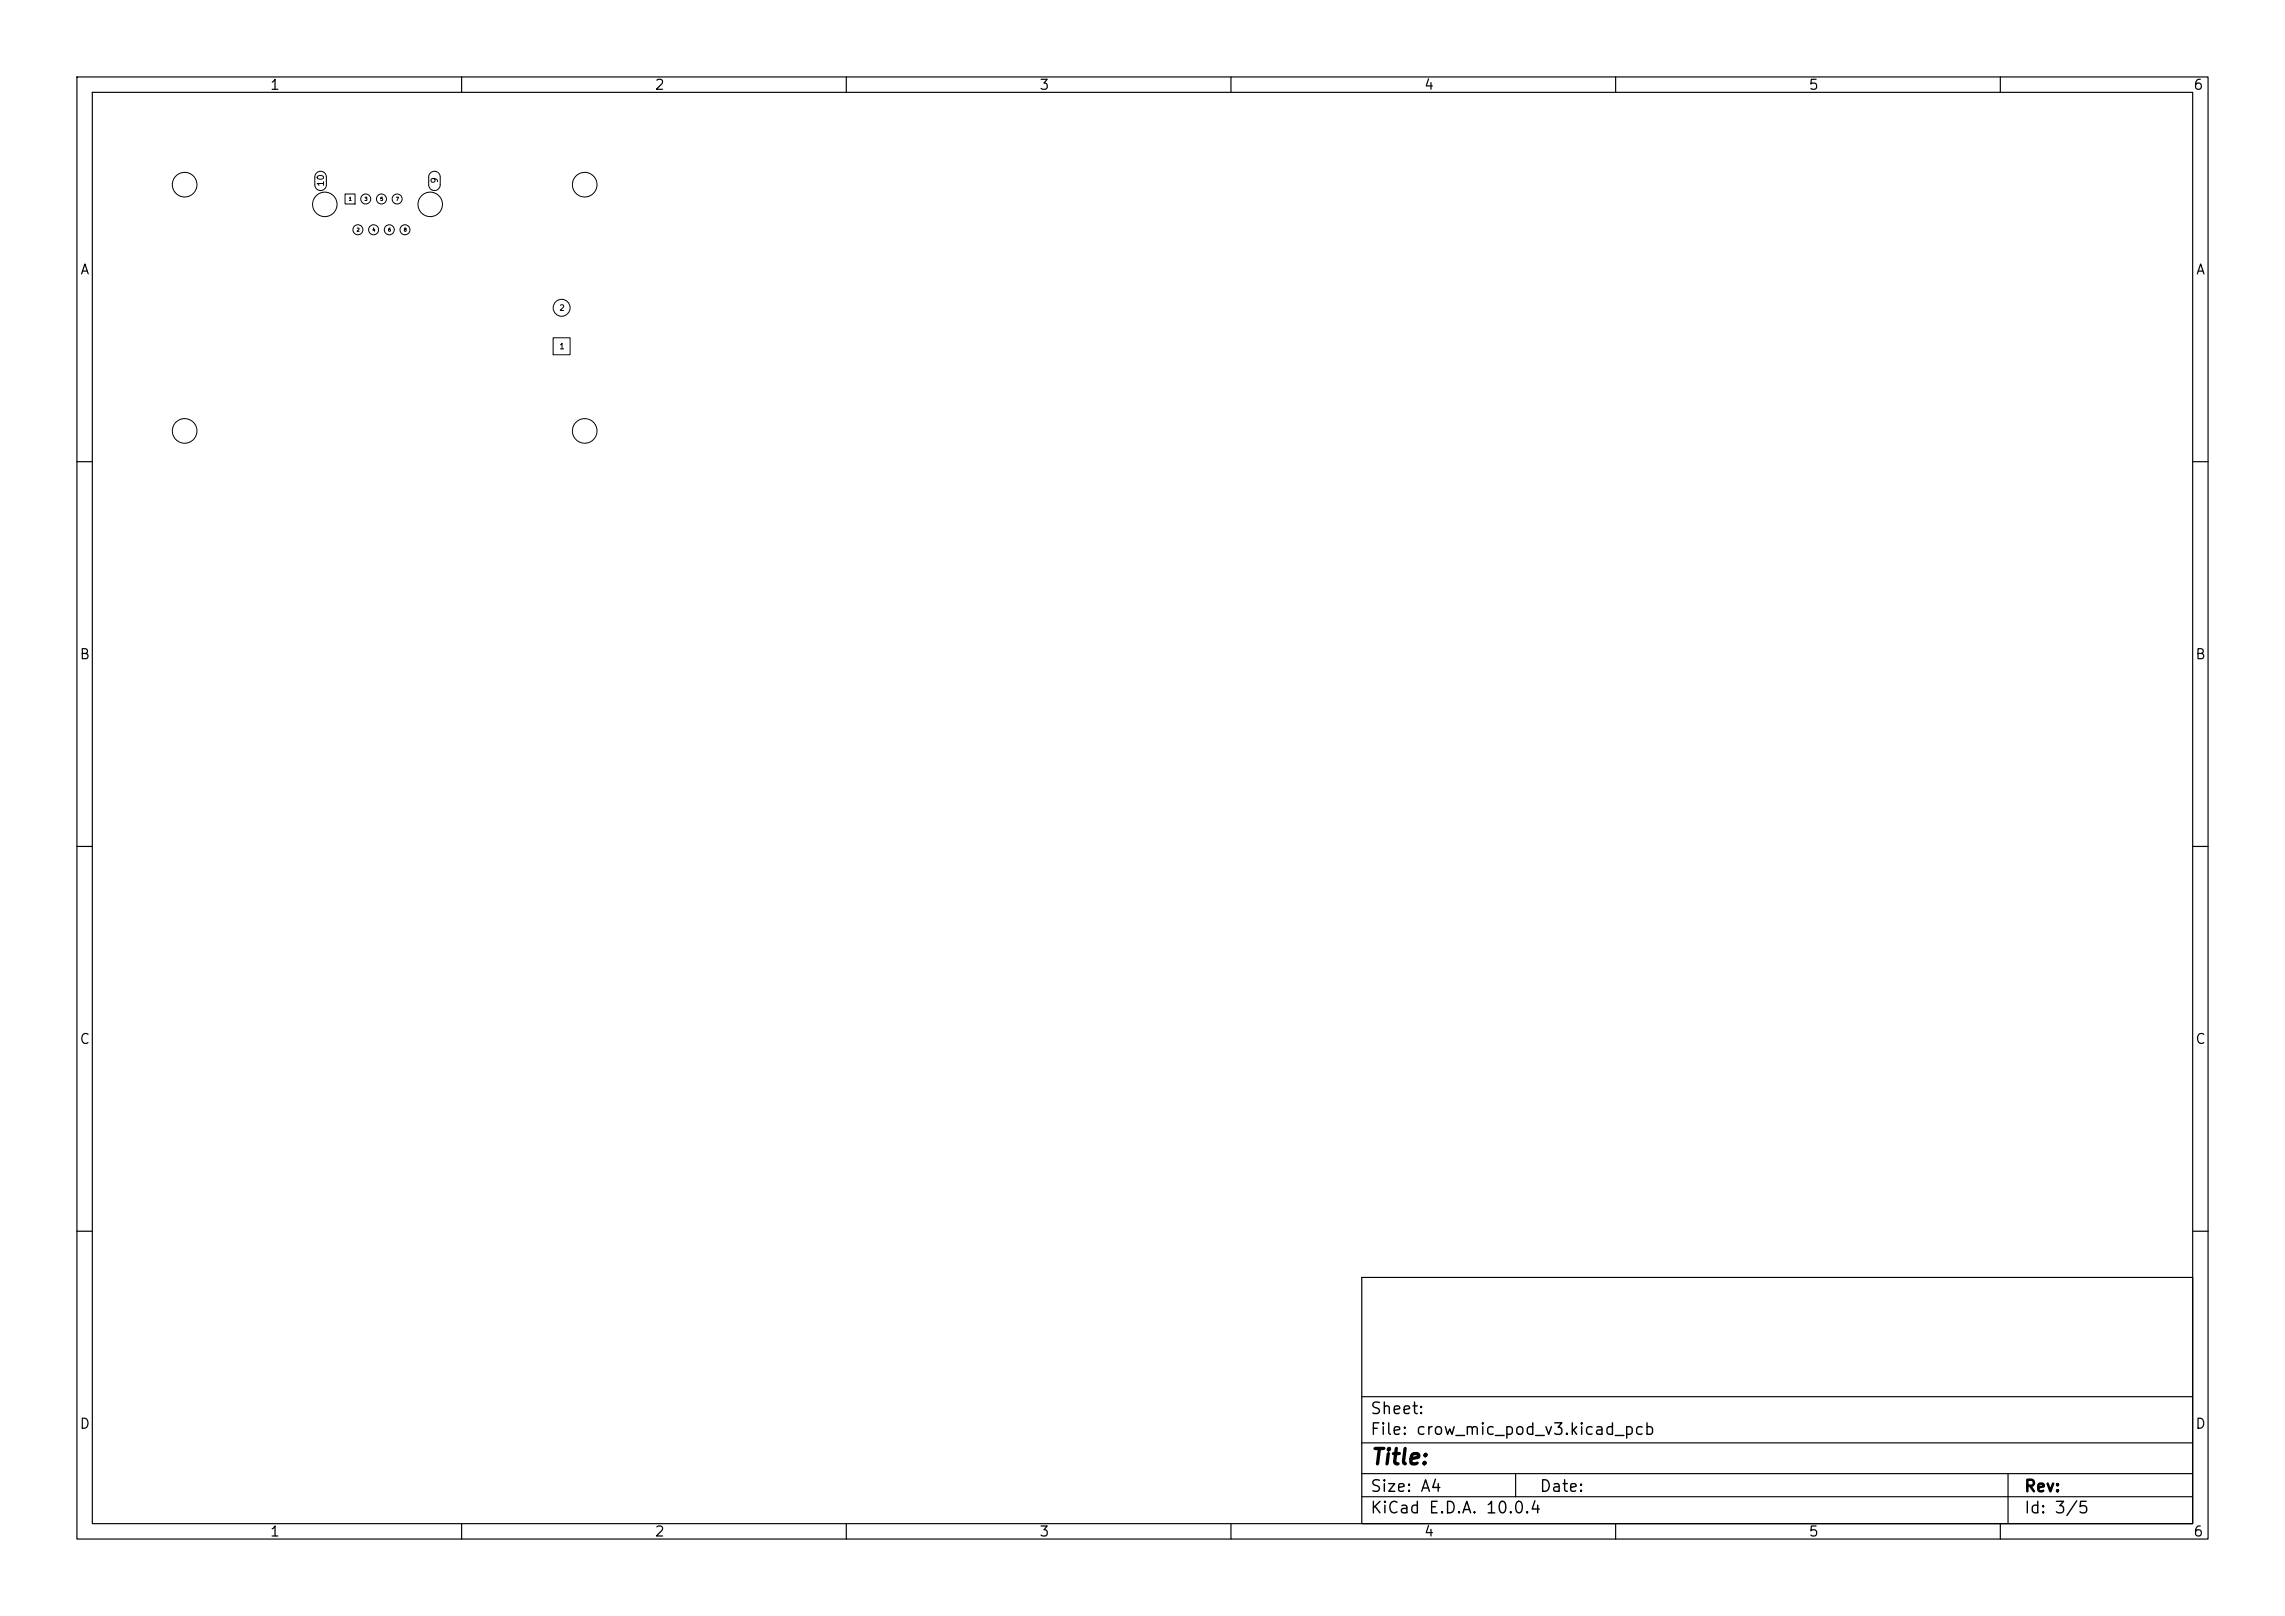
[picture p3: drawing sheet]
<svg xmlns="http://www.w3.org/2000/svg" width="297mm" height="210mm" viewBox="0 0 297 210" stroke-linecap="round" stroke-linejoin="round" font-family="sans-serif">
<defs><g id="words">
<text font-size="2" x="178" y="190.8">Title:</text>
<g font-size="1.5">
<text x="178" y="184.2">Sheet:</text>
<text x="178" y="186.9">File: crow_mic_pod_v3.kicad_pcb</text>
<text x="178" y="197.1">KiCad E.D.A. 10.0.4</text>
<text x="178" y="194.3">Size: A4</text>
<text x="200" y="194.3">Date:</text>
<text x="263" y="194.3">Rev:</text>
<text x="263" y="197.1">Id: 3/5</text>
</g>
<g font-size="1.3">
<text x="35" y="12">1</text>
<text x="85" y="12">2</text>
<text x="135" y="12">3</text>
<text x="185" y="12">4</text>
<text x="235" y="12">5</text>
<text x="285" y="12">6</text>
<text x="10.3" y="36">A</text>
<text x="285.4" y="36">A</text>
<text x="10.3" y="86">B</text>
<text x="285.3" y="86">B</text>
<text x="10.3" y="136">C</text>
<text x="285.3" y="136">C</text>
<text x="10.3" y="186">D</text>
<text x="285.3" y="186">D</text>
<text x="35" y="200">1</text>
<text x="85" y="200">2</text>
<text x="135" y="200">3</text>
<text x="185" y="200">4</text>
<text x="235" y="200">5</text>
<text x="285" y="200">6</text>
</g>
<g font-size=".8">
<text x="57.1" y="23.9" transform="rotate(-90 57.1 23.9)">9</text>
<text x="42.3" y="24.3" transform="rotate(-90 42.3 24.3)">10</text>
</g>
<g font-size=".7">
<text x="72.6" y="40.6">2</text>
<text x="72.6" y="45.6">1</text>
</g>
<g font-size=".4">
<text x="45.3" y="26.2">1</text>
<text x="47.3" y="26.2">3</text>
<text x="49.4" y="26.2">5</text>
<text x="51.4" y="26.2">7</text>
<text x="46.3" y="30.2">2</text>
<text x="48.3" y="30.2">4</text>
<text x="50.4" y="30.2">6</text>
<text x="52.4" y="30.2">8</text>
</g>
</g></defs>
<g fill="none" stroke="#000" stroke-width=".15">
<path d="M10 10h277v190h-277zM12 12h273v186h-273zM60 10v2M110 10v2M160 10v2M210 10v2M260 10v2M10 60h2M285 60h2M10 110h2M285 110h2M10 160h2"/>
<path d="M177 166h108v32h-108zM285 160h2M60 198v2M110 198v2M160 198v2M177 194.5h108M177 191.5h108M177 187.5h108M177 181.5h108M197 191.5v3M210 198v2M260 198v2"/>
<path d="M261 191.5v6.5"/>
</g>
<g fill="none" stroke="#000" stroke-width=".13">
<path d="M41.1 22.5a.75 .75 0 0 1 .9-.2 .75 .75 0 0 1 .4 .7v1a.75 .75 0 0 1-.7 .8 .75 .75 0 0 1-.8-.8v-1.1zM44.9 25.2h1.3v1.3h-1.3zM55.9 22.5a.75 .75 0 0 1 .9-.2 .75 .75 0 0 1 .4 .7v1a.75 .75 0 0 1-.7 .8 .75 .75 0 0 1-.8-.8v-1.1zM71.9 43.9h2.2v2.2h-2.2z"/>
<circle cx="24" cy="24" r="1.6"/>
<circle cx="42.2" cy="26.6" r="1.59"/>
<circle cx="46.5" cy="29.9" r=".65"/>
<circle cx="47.5" cy="25.9" r=".65"/>
<circle cx="48.6" cy="29.9" r=".65"/>
<circle cx="49.6" cy="25.9" r=".65"/>
<circle cx="50.6" cy="29.9" r=".65"/>
<circle cx="51.6" cy="25.9" r=".65"/>
<circle cx="52.6" cy="29.9" r=".65"/>
<circle cx="55.9" cy="26.6" r="1.59"/>
<circle cx="73" cy="40" r="1.1"/>
<circle cx="76" cy="24" r="1.6"/>
<circle cx="24" cy="56" r="1.6"/>
<circle cx="76" cy="56" r="1.6"/>
</g>
<use href="#words"/>
</svg>
